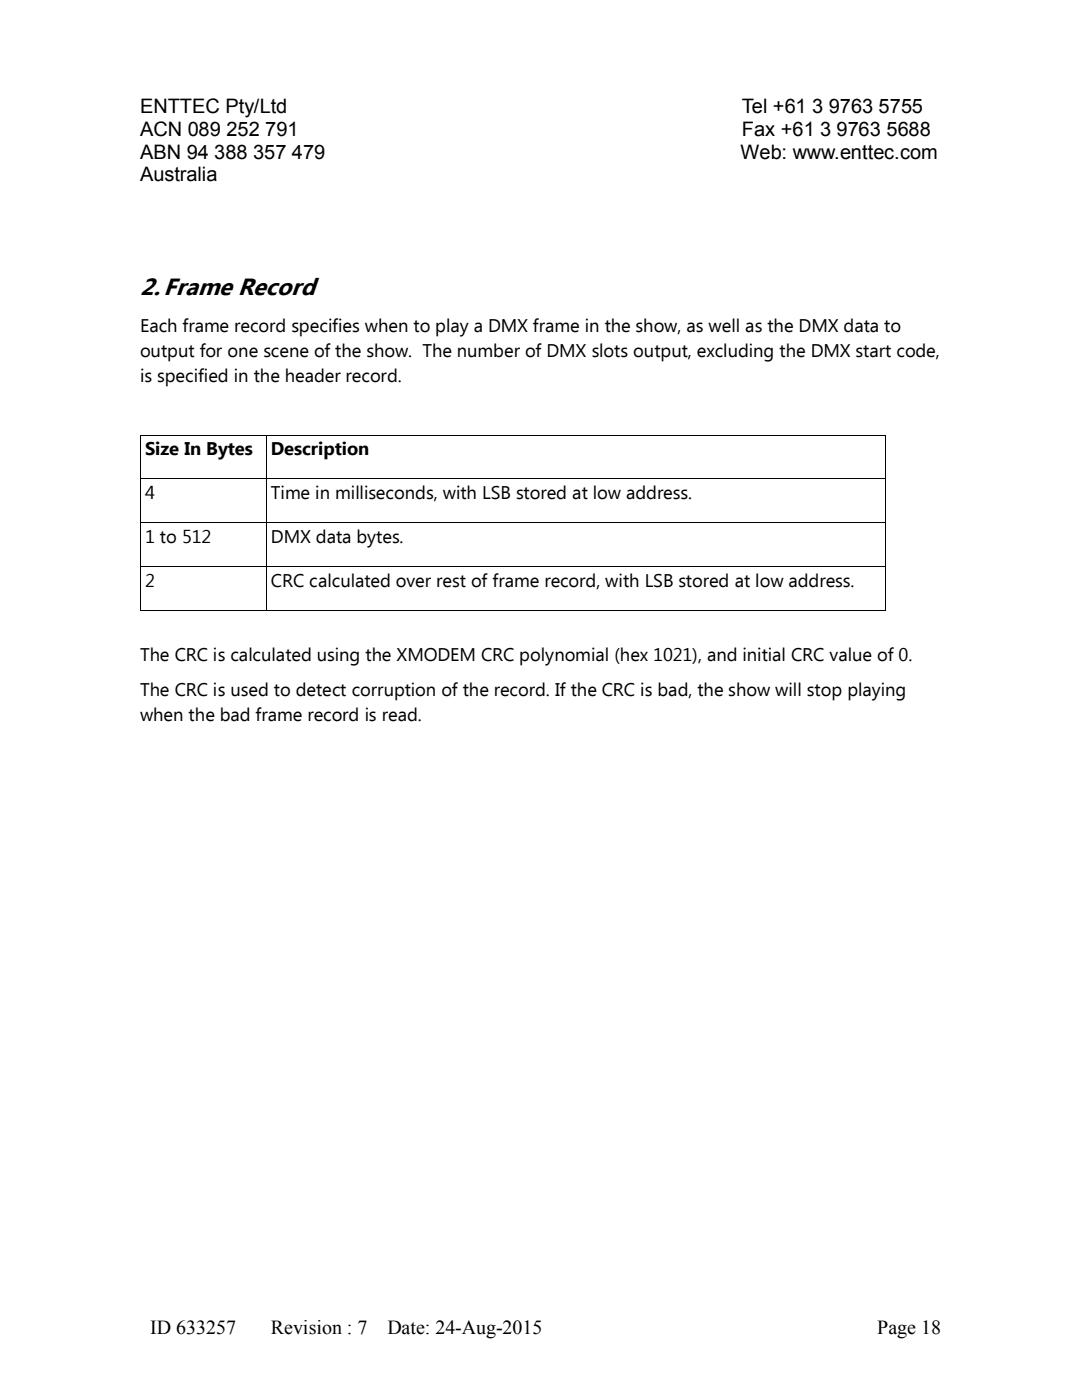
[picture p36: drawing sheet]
<svg xmlns="http://www.w3.org/2000/svg" width="216mm" height="279mm" viewBox="0 0 216 279" stroke-linecap="round" stroke-linejoin="round" font-family="sans-serif">
<defs><g id="words">
<text font-size="4.9" x="27.9" y="58.8">2.Frame Record</text>
<g font-size="4">
<text x="27.9" y="22.5">ENTTEC Pty/Ltd</text>
<text x="148" y="22.5">Tel +61 3 9763 5755</text>
<text x="27.9" y="27.1">ACN 089</text>
<text x="45.2" y="27.1">252</text>
<text x="52.9" y="27.1">791</text>
<text x="148" y="27.1">Fax +61 3 9763 5688</text>
<text x="27.9" y="31.6">ABN 94</text>
<text x="42.8" y="31.6">388</text>
<text x="50.5" y="31.6">357</text>
<text x="58.3" y="31.6">479</text>
<text x="147.7" y="31.6">Web: www.enttec.com</text>
<text x="27.9" y="36.2">Australia</text>
<text x="30" y="266.2">ID 633257</text>
<text x="54.1" y="266.2">Revision : 7</text>
<text x="77.3" y="266.2">Date: 24-Aug-2015</text>
<text x="175.1" y="266.2">Page 18</text>
</g>
<g font-size="3.7">
<text x="27.9" y="66.3">Each frame record specifies when to play a DMX frame in the show, as well as the DMX data to</text>
<text x="27.9" y="71.2">output for one scene of the show. The number of DMX slots output, excluding the DMX start code,</text>
<text x="27.9" y="76.2">is specified in the header record.</text>
<text x="29" y="90.8">Size In Bytes</text>
<text x="54.1" y="90.8">Description</text>
<text x="29" y="99.5">4</text>
<text x="54.1" y="99.5">Time in milliseconds, with LSB stored at low address.</text>
<text x="29" y="108.3">1 to 512</text>
<text x="54.1" y="108.3">DMX data bytes.</text>
<text x="29" y="117.1">2</text>
<text x="54.1" y="117.1">CRC calculated over rest of frame record, with LSB stored at low address.</text>
<text x="27.9" y="132">The CRC is calculated using the XMODEM CRC polynomial (hex 1021), and initial CRC value of 0.</text>
<text x="27.9" y="138.9">The CRC is used to detect corruption of the record. If the CRC is bad, the show will stop playing</text>
<text x="27.9" y="143.8">when the bad frame record is read.</text>
</g>
</g></defs>
<g fill="#000">
<path d="M27.9 87l.1 .9zM27.9 87h.1zM27.9 95.5l.1 .9zM53.1 87l.1 .9zM53.1 87h.1zM53.1 95.5l.1 .9zM176.7 87l.1 .9zM176.7 87h.1zM176.7 95.5l.1 .9zM27.9 104.3l.1 .9zM27.9 113l.1 .9zM53.1 104.3l.1 .9z"/>
<path d="M53.1 113l.1 .9zM176.7 104.3l.1 .9zM176.7 113l.1 .9zM27.9 121.8l.1 .1zM53.1 121.8l.1 .1zM176.7 121.8l.1 .1z"/>
</g>
<g fill="none" stroke="#000" stroke-width=".2">
<path d="M28 87.9v7.6M28 96.4v7.9M28 87h25.1M28 95.5h25.1M53.1 87.9v7.6M53.1 96.4v7.9M53.2 87h123.5M53.2 95.5h123.5M176.7 87.9v7.6M176.7 96.4v7.9M28 105.2v7.8M28 113.9v7.9"/>
<path d="M28 104.3h25.1M28 113h25.1M53.1 105.2v7.8M53.1 113.9v7.9M53.2 104.3h123.5M53.2 113h123.5M176.7 105.2v7.8M176.7 113.9v7.9M28 121.8h25.1M53.2 121.8h123.5"/>
</g>
<use href="#words"/>
</svg>
